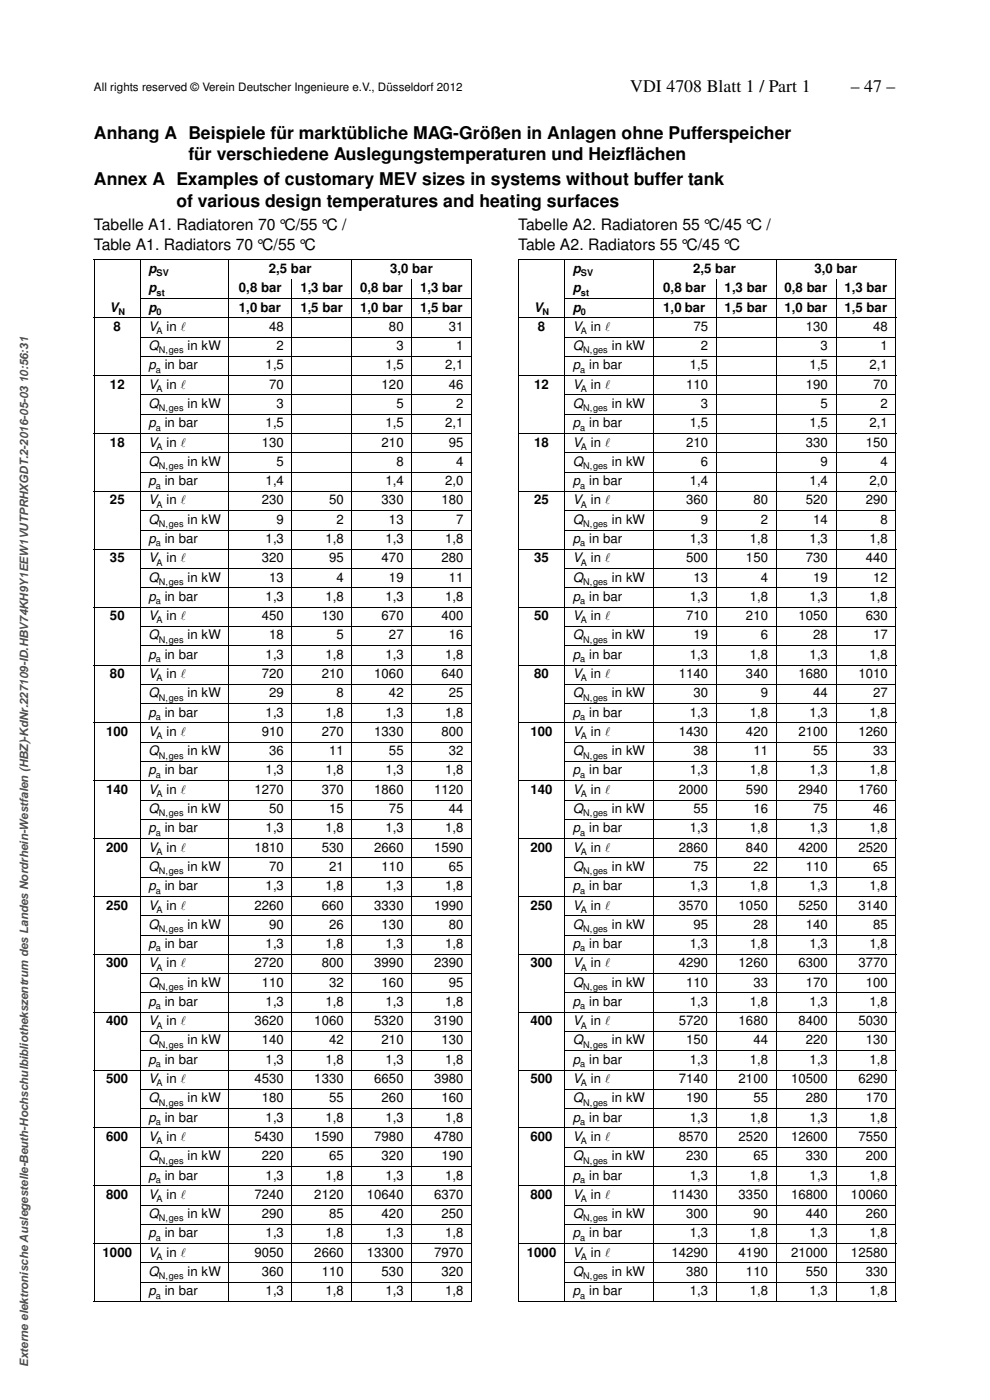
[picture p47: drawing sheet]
<svg xmlns="http://www.w3.org/2000/svg" width="210mm" height="297mm" viewBox="0 0 210 297" stroke-linecap="round" stroke-linejoin="round" font-family="sans-serif">
<defs><g id="words">
<g font-size="3.8">
<text x="133.7" y="19.5">VDI 4708 Blatt 1 / Part 1</text>
<text x="180.5" y="19.5">– 47 –</text>
</g>
<g font-size="3.7">
<text x="19.9" y="29.5">Anhang A Beispiele für marktübliche MAG-Größen in Anlagen ohne Pufferspeicher</text>
<text x="40" y="34">für verschiedene Auslegungstemperaturen und Heizflächen</text>
<text x="19.9" y="39.3">Annex A Examples of customary MEV sizes in systems without buffer tank</text>
<text x="37.4" y="43.8">of various design temperatures and heating surfaces</text>
</g>
<g font-size="3.3">
<text x="19.9" y="48.8">Tabelle A1. Radiatoren 70 °C/55 °C /</text>
<text x="19.9" y="53">Table A1. Radiators 70 °C/55 °C</text>
<text x="109.9" y="48.8">Tabelle A2. Radiatoren 55 °C/45 °C /</text>
<text x="109.9" y="53">Table A2. Radiators 55 °C/45 °C</text>
</g>
<g font-size="2.8">
<text x="31.5" y="57.9">p</text>
<text x="57" y="57.9">2,5 bar</text>
<text x="82.8" y="57.9">3,0 bar</text>
<text x="121.5" y="57.9">p</text>
<text x="147" y="57.9">2,5 bar</text>
<text x="172.8" y="57.9">3,0 bar</text>
<text x="31.5" y="62">p</text>
<text x="50.7" y="62">0,8 bar</text>
<text x="63.7" y="62">1,3 bar</text>
<text x="76.4" y="62">0,8 bar</text>
<text x="89.1" y="62">1,3 bar</text>
<text x="121.5" y="62">p</text>
<text x="140.7" y="62">0,8 bar</text>
<text x="153.7" y="62">1,3 bar</text>
<text x="166.4" y="62">0,8 bar</text>
<text x="179.1" y="62">1,3 bar</text>
<text x="23.2" y="66.1">V</text>
<text x="24.1" y="70.2">8</text>
<text x="31.5" y="66.1">p</text>
<text x="31.5" y="70.2">V in l</text>
<text x="50.7" y="66.1">1,0 bar</text>
<text x="57.1" y="70.2">48</text>
<text x="63.7" y="66.1">1,5 bar</text>
<text x="76.4" y="66.1">1,0 bar</text>
<text x="82.5" y="70.2">80</text>
<text x="89.1" y="66.1">1,5 bar</text>
<text x="95.2" y="70.2">31</text>
<text x="113.2" y="66.1">V</text>
<text x="114.1" y="70.2">8</text>
<text x="121.5" y="66.1">p</text>
<text x="121.5" y="70.2">V in l</text>
<text x="140.7" y="66.1">1,0 bar</text>
<text x="147.1" y="70.2">75</text>
<text x="153.7" y="66.1">1,5 bar</text>
<text x="166.4" y="66.1">1,0 bar</text>
<text x="170.9" y="70.2">130</text>
<text x="179.1" y="66.1">1,5 bar</text>
<text x="185.2" y="70.2">48</text>
<text x="31.5" y="74.3">Q</text>
<text x="39.8" y="74.3">in kW</text>
<text x="58.7" y="74.3">2</text>
<text x="84.1" y="74.3">3</text>
<text x="96.8" y="74.3">1</text>
<text x="121.5" y="74.3">Q</text>
<text x="129.8" y="74.3">in kW</text>
<text x="148.7" y="74.3">2</text>
<text x="174.1" y="74.3">3</text>
<text x="186.8" y="74.3">1</text>
<text x="23.3" y="82.5">12</text>
<text x="31.5" y="82.5">V in l</text>
<text x="31.5" y="78.4">p in bar</text>
<text x="56.3" y="78.4">1,5</text>
<text x="57.1" y="82.5">70</text>
<text x="80.9" y="82.5">120</text>
<text x="81.7" y="78.4">1,5</text>
<text x="94.4" y="78.4">2,1</text>
<text x="95.2" y="82.5">46</text>
<text x="113.3" y="82.5">12</text>
<text x="121.5" y="82.5">V in l</text>
<text x="121.5" y="78.4">p in bar</text>
<text x="145.5" y="82.5">110</text>
<text x="146.3" y="78.4">1,5</text>
<text x="170.9" y="82.5">190</text>
<text x="171.7" y="78.4">1,5</text>
<text x="184.4" y="78.4">2,1</text>
<text x="185.2" y="82.5">70</text>
<text x="31.5" y="86.5">Q</text>
<text x="39.8" y="86.5">in kW</text>
<text x="58.7" y="86.5">3</text>
<text x="84.1" y="86.5">5</text>
<text x="96.8" y="86.5">2</text>
<text x="121.5" y="86.5">Q</text>
<text x="129.8" y="86.5">in kW</text>
<text x="148.7" y="86.5">3</text>
<text x="174.1" y="86.5">5</text>
<text x="186.8" y="86.5">2</text>
<text x="23.3" y="94.7">18</text>
<text x="31.5" y="94.7">V in l</text>
<text x="31.5" y="90.6">p in bar</text>
<text x="55.5" y="94.7">130</text>
<text x="56.3" y="90.6">1,5</text>
<text x="80.9" y="94.7">210</text>
<text x="81.7" y="90.6">1,5</text>
<text x="94.4" y="90.6">2,1</text>
<text x="95.2" y="94.7">95</text>
<text x="113.3" y="94.7">18</text>
<text x="121.5" y="94.7">V in l</text>
<text x="121.5" y="90.6">p in bar</text>
<text x="145.5" y="94.7">210</text>
<text x="146.3" y="90.6">1,5</text>
<text x="170.9" y="94.7">330</text>
<text x="171.7" y="90.6">1,5</text>
<text x="183.6" y="94.7">150</text>
<text x="184.4" y="90.6">2,1</text>
<text x="31.5" y="98.8">Q</text>
<text x="39.8" y="98.8">in kW</text>
<text x="58.7" y="98.8">5</text>
<text x="84.1" y="98.8">8</text>
<text x="96.8" y="98.8">4</text>
<text x="121.5" y="98.8">Q</text>
<text x="129.8" y="98.8">in kW</text>
<text x="148.7" y="98.8">6</text>
<text x="174.1" y="98.8">9</text>
<text x="186.8" y="98.8">4</text>
<text x="23.3" y="107">25</text>
<text x="31.5" y="107">V in l</text>
<text x="31.5" y="102.9">p in bar</text>
<text x="55.5" y="107">230</text>
<text x="56.3" y="102.9">1,4</text>
<text x="69.8" y="107">50</text>
<text x="80.9" y="107">330</text>
<text x="81.7" y="102.9">1,4</text>
<text x="93.6" y="107">180</text>
<text x="94.4" y="102.9">2,0</text>
<text x="113.3" y="107">25</text>
<text x="121.5" y="107">V in l</text>
<text x="121.5" y="102.9">p in bar</text>
<text x="145.5" y="107">360</text>
<text x="146.3" y="102.9">1,4</text>
<text x="159.8" y="107">80</text>
<text x="170.9" y="107">520</text>
<text x="171.7" y="102.9">1,4</text>
<text x="183.6" y="107">290</text>
<text x="184.4" y="102.9">2,0</text>
<text x="31.5" y="111.1">Q</text>
<text x="39.8" y="111.1">in kW</text>
<text x="58.7" y="111.1">9</text>
<text x="71.4" y="111.1">2</text>
<text x="82.5" y="111.1">13</text>
<text x="96.8" y="111.1">7</text>
<text x="121.5" y="111.1">Q</text>
<text x="129.8" y="111.1">in kW</text>
<text x="148.7" y="111.1">9</text>
<text x="161.4" y="111.1">2</text>
<text x="172.5" y="111.1">14</text>
<text x="186.8" y="111.1">8</text>
<text x="23.3" y="119.3">35</text>
<text x="31.5" y="119.3">V in l</text>
<text x="31.5" y="115.2">p in bar</text>
<text x="55.5" y="119.3">320</text>
<text x="56.3" y="115.2">1,3</text>
<text x="69" y="115.2">1,8</text>
<text x="69.8" y="119.3">95</text>
<text x="80.9" y="119.3">470</text>
<text x="81.7" y="115.2">1,3</text>
<text x="93.6" y="119.3">280</text>
<text x="94.4" y="115.2">1,8</text>
<text x="113.3" y="119.3">35</text>
<text x="121.5" y="119.3">V in l</text>
<text x="121.5" y="115.2">p in bar</text>
<text x="145.5" y="119.3">500</text>
<text x="146.3" y="115.2">1,3</text>
<text x="158.2" y="119.3">150</text>
<text x="159" y="115.2">1,8</text>
<text x="170.9" y="119.3">730</text>
<text x="171.7" y="115.2">1,3</text>
<text x="183.6" y="119.3">440</text>
<text x="184.4" y="115.2">1,8</text>
<text x="31.5" y="123.4">Q</text>
<text x="39.8" y="123.4">in kW</text>
<text x="57.1" y="123.4">13</text>
<text x="71.4" y="123.4">4</text>
<text x="82.5" y="123.4">19</text>
<text x="95.2" y="123.4">11</text>
<text x="121.5" y="123.4">Q</text>
<text x="129.8" y="123.4">in kW</text>
<text x="147.1" y="123.4">13</text>
<text x="161.4" y="123.4">4</text>
<text x="172.5" y="123.4">19</text>
<text x="185.2" y="123.4">12</text>
<text x="23.3" y="131.6">50</text>
<text x="31.5" y="131.6">V in l</text>
<text x="31.5" y="127.5">p in bar</text>
<text x="55.5" y="131.6">450</text>
<text x="56.3" y="127.5">1,3</text>
<text x="68.2" y="131.6">130</text>
<text x="69" y="127.5">1,8</text>
<text x="80.9" y="131.6">670</text>
<text x="81.7" y="127.5">1,3</text>
<text x="93.6" y="131.6">400</text>
<text x="94.4" y="127.5">1,8</text>
<text x="113.3" y="131.6">50</text>
<text x="121.5" y="131.6">V in l</text>
<text x="121.5" y="127.5">p in bar</text>
<text x="145.5" y="131.6">710</text>
<text x="146.3" y="127.5">1,3</text>
<text x="158.2" y="131.6">210</text>
<text x="159" y="127.5">1,8</text>
<text x="169.4" y="131.6">1050</text>
<text x="171.7" y="127.5">1,3</text>
<text x="183.6" y="131.6">630</text>
<text x="184.4" y="127.5">1,8</text>
<text x="31.5" y="135.6">Q</text>
<text x="39.8" y="135.6">in kW</text>
<text x="57.1" y="135.6">18</text>
<text x="71.4" y="135.6">5</text>
<text x="82.5" y="135.6">27</text>
<text x="95.2" y="135.6">16</text>
<text x="121.5" y="135.6">Q</text>
<text x="129.8" y="135.6">in kW</text>
<text x="147.1" y="135.6">19</text>
<text x="161.4" y="135.6">6</text>
<text x="172.5" y="135.6">28</text>
<text x="185.2" y="135.6">17</text>
<text x="23.3" y="143.9">80</text>
<text x="31.5" y="143.9">V in l</text>
<text x="31.5" y="139.7">p in bar</text>
<text x="55.5" y="143.9">720</text>
<text x="56.3" y="139.7">1,3</text>
<text x="68.2" y="143.9">210</text>
<text x="69" y="139.7">1,8</text>
<text x="79.4" y="143.9">1060</text>
<text x="81.7" y="139.7">1,3</text>
<text x="93.6" y="143.9">640</text>
<text x="94.4" y="139.7">1,8</text>
<text x="113.3" y="143.9">80</text>
<text x="121.5" y="143.9">V in l</text>
<text x="121.5" y="139.7">p in bar</text>
<text x="144" y="143.9">1140</text>
<text x="146.3" y="139.7">1,3</text>
<text x="158.2" y="143.9">340</text>
<text x="159" y="139.7">1,8</text>
<text x="169.4" y="143.9">1680</text>
<text x="171.7" y="139.7">1,3</text>
<text x="182.1" y="143.9">1010</text>
<text x="184.4" y="139.7">1,8</text>
<text x="31.5" y="147.9">Q</text>
<text x="39.8" y="147.9">in kW</text>
<text x="57.1" y="147.9">29</text>
<text x="71.4" y="147.9">8</text>
<text x="82.5" y="147.9">42</text>
<text x="95.2" y="147.9">25</text>
<text x="121.5" y="147.9">Q</text>
<text x="129.8" y="147.9">in kW</text>
<text x="147.1" y="147.9">30</text>
<text x="161.4" y="147.9">9</text>
<text x="172.5" y="147.9">44</text>
<text x="185.2" y="147.9">27</text>
<text x="31.5" y="152">p in bar</text>
<text x="56.3" y="152">1,3</text>
<text x="69" y="152">1,8</text>
<text x="81.7" y="152">1,3</text>
<text x="94.4" y="152">1,8</text>
<text x="121.5" y="152">p in bar</text>
<text x="146.3" y="152">1,3</text>
<text x="159" y="152">1,8</text>
<text x="171.7" y="152">1,3</text>
<text x="184.4" y="152">1,8</text>
<text x="22.5" y="156.1">100</text>
<text x="31.5" y="156.1">V in l</text>
<text x="31.5" y="160.2">Q</text>
<text x="39.8" y="160.2">in kW</text>
<text x="55.5" y="156.1">910</text>
<text x="57.1" y="160.2">36</text>
<text x="68.2" y="156.1">270</text>
<text x="69.8" y="160.2">11</text>
<text x="79.4" y="156.1">1330</text>
<text x="82.5" y="160.2">55</text>
<text x="93.6" y="156.1">800</text>
<text x="95.2" y="160.2">32</text>
<text x="112.5" y="156.1">100</text>
<text x="121.5" y="160.2">Q</text>
<text x="121.5" y="156.1">V in l</text>
<text x="129.8" y="160.2">in kW</text>
<text x="144" y="156.1">1430</text>
<text x="147.1" y="160.2">38</text>
<text x="158.2" y="156.1">420</text>
<text x="159.8" y="160.2">11</text>
<text x="169.4" y="156.1">2100</text>
<text x="172.5" y="160.2">55</text>
<text x="182.1" y="156.1">1260</text>
<text x="185.2" y="160.2">33</text>
<text x="31.5" y="164.3">p in bar</text>
<text x="56.3" y="164.3">1,3</text>
<text x="69" y="164.3">1,8</text>
<text x="81.7" y="164.3">1,3</text>
<text x="94.4" y="164.3">1,8</text>
<text x="121.5" y="164.3">p in bar</text>
<text x="146.3" y="164.3">1,3</text>
<text x="159" y="164.3">1,8</text>
<text x="171.7" y="164.3">1,3</text>
<text x="184.4" y="164.3">1,8</text>
<text x="22.5" y="168.4">140</text>
<text x="31.5" y="172.5">Q</text>
<text x="31.5" y="168.4">V in l</text>
<text x="39.8" y="172.5">in kW</text>
<text x="54" y="168.4">1270</text>
<text x="57.1" y="172.5">50</text>
<text x="68.2" y="168.4">370</text>
<text x="69.8" y="172.5">15</text>
<text x="79.4" y="168.4">1860</text>
<text x="82.5" y="172.5">75</text>
<text x="92.1" y="168.4">1120</text>
<text x="95.2" y="172.5">44</text>
<text x="112.5" y="168.4">140</text>
<text x="121.5" y="172.5">Q</text>
<text x="121.5" y="168.4">V in l</text>
<text x="129.8" y="172.5">in kW</text>
<text x="144" y="168.4">2000</text>
<text x="147.1" y="172.5">55</text>
<text x="158.2" y="168.4">590</text>
<text x="159.8" y="172.5">16</text>
<text x="169.4" y="168.4">2940</text>
<text x="172.5" y="172.5">75</text>
<text x="182.1" y="168.4">1760</text>
<text x="185.2" y="172.5">46</text>
<text x="31.5" y="176.6">p in bar</text>
<text x="56.3" y="176.6">1,3</text>
<text x="69" y="176.6">1,8</text>
<text x="81.7" y="176.6">1,3</text>
<text x="94.4" y="176.6">1,8</text>
<text x="121.5" y="176.6">p in bar</text>
<text x="146.3" y="176.6">1,3</text>
<text x="159" y="176.6">1,8</text>
<text x="171.7" y="176.6">1,3</text>
<text x="184.4" y="176.6">1,8</text>
<text x="22.5" y="180.7">200</text>
<text x="31.5" y="184.7">Q</text>
<text x="31.5" y="180.7">V in l</text>
<text x="39.8" y="184.7">in kW</text>
<text x="54" y="180.7">1810</text>
<text x="57.1" y="184.7">70</text>
<text x="68.2" y="180.7">530</text>
<text x="69.8" y="184.7">21</text>
<text x="79.4" y="180.7">2660</text>
<text x="80.9" y="184.7">110</text>
<text x="92.1" y="180.7">1590</text>
<text x="95.2" y="184.7">65</text>
<text x="112.5" y="180.7">200</text>
<text x="121.5" y="184.7">Q</text>
<text x="121.5" y="180.7">V in l</text>
<text x="129.8" y="184.7">in kW</text>
<text x="144" y="180.7">2860</text>
<text x="147.1" y="184.7">75</text>
<text x="158.2" y="180.7">840</text>
<text x="159.8" y="184.7">22</text>
<text x="169.4" y="180.7">4200</text>
<text x="170.9" y="184.7">110</text>
<text x="182.1" y="180.7">2520</text>
<text x="185.2" y="184.7">65</text>
<text x="31.5" y="188.9">p in bar</text>
<text x="56.3" y="188.9">1,3</text>
<text x="69" y="188.9">1,8</text>
<text x="81.7" y="188.9">1,3</text>
<text x="94.4" y="188.9">1,8</text>
<text x="121.5" y="188.9">p in bar</text>
<text x="146.3" y="188.9">1,3</text>
<text x="159" y="188.9">1,8</text>
<text x="171.7" y="188.9">1,3</text>
<text x="184.4" y="188.9">1,8</text>
<text x="22.5" y="193">250</text>
<text x="31.5" y="197">Q</text>
<text x="31.5" y="193">V in l</text>
<text x="39.8" y="197">in kW</text>
<text x="54" y="193">2260</text>
<text x="57.1" y="197">90</text>
<text x="68.2" y="193">660</text>
<text x="69.8" y="197">26</text>
<text x="79.4" y="193">3330</text>
<text x="80.9" y="197">130</text>
<text x="92.1" y="193">1990</text>
<text x="95.2" y="197">80</text>
<text x="112.5" y="193">250</text>
<text x="121.5" y="197">Q</text>
<text x="121.5" y="193">V in l</text>
<text x="129.8" y="197">in kW</text>
<text x="144" y="193">3570</text>
<text x="147.1" y="197">95</text>
<text x="156.7" y="193">1050</text>
<text x="159.8" y="197">28</text>
<text x="169.4" y="193">5250</text>
<text x="170.9" y="197">140</text>
<text x="182.1" y="193">3140</text>
<text x="185.2" y="197">85</text>
<text x="31.5" y="201.1">p in bar</text>
<text x="56.3" y="201.1">1,3</text>
<text x="69" y="201.1">1,8</text>
<text x="81.7" y="201.1">1,3</text>
<text x="94.4" y="201.1">1,8</text>
<text x="121.5" y="201.1">p in bar</text>
<text x="146.3" y="201.1">1,3</text>
<text x="159" y="201.1">1,8</text>
<text x="171.7" y="201.1">1,3</text>
<text x="184.4" y="201.1">1,8</text>
<text x="22.5" y="205.2">300</text>
<text x="31.5" y="209.3">Q</text>
<text x="31.5" y="205.2">V in l</text>
<text x="39.8" y="209.3">in kW</text>
<text x="54" y="205.2">2720</text>
<text x="55.5" y="209.3">110</text>
<text x="68.2" y="205.2">800</text>
<text x="69.8" y="209.3">32</text>
<text x="79.4" y="205.2">3990</text>
<text x="80.9" y="209.3">160</text>
<text x="92.1" y="205.2">2390</text>
<text x="95.2" y="209.3">95</text>
<text x="112.5" y="205.2">300</text>
<text x="121.5" y="209.3">Q</text>
<text x="121.5" y="205.2">V in l</text>
<text x="129.8" y="209.3">in kW</text>
<text x="144" y="205.2">4290</text>
<text x="145.5" y="209.3">110</text>
<text x="156.7" y="205.2">1260</text>
<text x="159.8" y="209.3">33</text>
<text x="169.4" y="205.2">6300</text>
<text x="170.9" y="209.3">170</text>
<text x="182.1" y="205.2">3770</text>
<text x="183.6" y="209.3">100</text>
<text x="31.5" y="213.4">p in bar</text>
<text x="56.3" y="213.4">1,3</text>
<text x="69" y="213.4">1,8</text>
<text x="81.7" y="213.4">1,3</text>
<text x="94.4" y="213.4">1,8</text>
<text x="121.5" y="213.4">p in bar</text>
<text x="146.3" y="213.4">1,3</text>
<text x="159" y="213.4">1,8</text>
<text x="171.7" y="213.4">1,3</text>
<text x="184.4" y="213.4">1,8</text>
<text x="22.5" y="217.5">400</text>
<text x="31.5" y="221.6">Q</text>
<text x="31.5" y="217.5">V in l</text>
<text x="39.8" y="221.6">in kW</text>
<text x="54" y="217.5">3620</text>
<text x="55.5" y="221.6">140</text>
<text x="66.7" y="217.5">1060</text>
<text x="69.8" y="221.6">42</text>
<text x="79.4" y="217.5">5320</text>
<text x="80.9" y="221.6">210</text>
<text x="92.1" y="217.5">3190</text>
<text x="93.6" y="221.6">130</text>
<text x="112.5" y="217.5">400</text>
<text x="121.5" y="221.6">Q</text>
<text x="121.5" y="217.5">V in l</text>
<text x="129.8" y="221.6">in kW</text>
<text x="144" y="217.5">5720</text>
<text x="145.5" y="221.6">150</text>
<text x="156.7" y="217.5">1680</text>
<text x="159.8" y="221.6">44</text>
<text x="169.4" y="217.5">8400</text>
<text x="170.9" y="221.6">220</text>
<text x="182.1" y="217.5">5030</text>
<text x="183.6" y="221.6">130</text>
<text x="31.5" y="225.7">p in bar</text>
<text x="56.3" y="225.7">1,3</text>
<text x="69" y="225.7">1,8</text>
<text x="81.7" y="225.7">1,3</text>
<text x="94.4" y="225.7">1,8</text>
<text x="121.5" y="225.7">p in bar</text>
<text x="146.3" y="225.7">1,3</text>
<text x="159" y="225.7">1,8</text>
<text x="171.7" y="225.7">1,3</text>
<text x="184.4" y="225.7">1,8</text>
<text x="22.5" y="229.8">500</text>
<text x="31.5" y="233.9">Q</text>
<text x="31.5" y="229.8">V in l</text>
<text x="39.8" y="233.9">in kW</text>
<text x="54" y="229.8">4530</text>
<text x="55.5" y="233.9">180</text>
<text x="66.7" y="229.8">1330</text>
<text x="69.8" y="233.9">55</text>
<text x="79.4" y="229.8">6650</text>
<text x="80.9" y="233.9">260</text>
<text x="92.1" y="229.8">3980</text>
<text x="93.6" y="233.9">160</text>
<text x="112.5" y="229.8">500</text>
<text x="121.5" y="233.9">Q</text>
<text x="121.5" y="229.8">V in l</text>
<text x="129.8" y="233.9">in kW</text>
<text x="144" y="229.8">7140</text>
<text x="145.5" y="233.9">190</text>
<text x="156.7" y="229.8">2100</text>
<text x="159.8" y="233.9">55</text>
<text x="167.8" y="229.8">10500</text>
<text x="170.9" y="233.9">280</text>
<text x="182.1" y="229.8">6290</text>
<text x="183.6" y="233.9">170</text>
<text x="31.5" y="238">p in bar</text>
<text x="56.3" y="238">1,3</text>
<text x="69" y="238">1,8</text>
<text x="81.7" y="238">1,3</text>
<text x="94.4" y="238">1,8</text>
<text x="121.5" y="238">p in bar</text>
<text x="146.3" y="238">1,3</text>
<text x="159" y="238">1,8</text>
<text x="171.7" y="238">1,3</text>
<text x="184.4" y="238">1,8</text>
<text x="22.5" y="242.1">600</text>
<text x="31.5" y="242.1">V in l</text>
<text x="54" y="242.1">5430</text>
<text x="66.7" y="242.1">1590</text>
<text x="79.4" y="242.1">7980</text>
<text x="92.1" y="242.1">4780</text>
<text x="112.5" y="242.1">600</text>
<text x="121.5" y="242.1">V in l</text>
<text x="144" y="242.1">8570</text>
<text x="156.7" y="242.1">2520</text>
<text x="167.8" y="242.1">12600</text>
<text x="182.1" y="242.1">7550</text>
<text x="31.5" y="246.1">Q</text>
<text x="31.5" y="250.2">p in bar</text>
<text x="39.8" y="246.1">in kW</text>
<text x="55.5" y="246.1">220</text>
<text x="56.3" y="250.2">1,3</text>
<text x="69" y="250.2">1,8</text>
<text x="69.8" y="246.1">65</text>
<text x="80.9" y="246.1">320</text>
<text x="81.7" y="250.2">1,3</text>
<text x="93.6" y="246.1">190</text>
<text x="94.4" y="250.2">1,8</text>
<text x="121.5" y="246.1">Q</text>
<text x="121.5" y="250.2">p in bar</text>
<text x="129.8" y="246.1">in kW</text>
<text x="145.5" y="246.1">230</text>
<text x="146.3" y="250.2">1,3</text>
<text x="159" y="250.2">1,8</text>
<text x="159.8" y="246.1">65</text>
<text x="170.9" y="246.1">330</text>
<text x="171.7" y="250.2">1,3</text>
<text x="183.6" y="246.1">200</text>
<text x="184.4" y="250.2">1,8</text>
<text x="22.5" y="254.3">800</text>
<text x="31.5" y="254.3">V in l</text>
<text x="54" y="254.3">7240</text>
<text x="66.7" y="254.3">2120</text>
<text x="77.8" y="254.3">10640</text>
<text x="92.1" y="254.3">6370</text>
<text x="112.5" y="254.3">800</text>
<text x="121.5" y="254.3">V in l</text>
<text x="142.4" y="254.3">11430</text>
<text x="156.7" y="254.3">3350</text>
<text x="167.8" y="254.3">16800</text>
<text x="180.5" y="254.3">10060</text>
<text x="31.5" y="258.4">Q</text>
<text x="31.5" y="262.5">p in bar</text>
<text x="39.8" y="258.4">in kW</text>
<text x="55.5" y="258.4">290</text>
<text x="56.3" y="262.5">1,3</text>
<text x="69" y="262.5">1,8</text>
<text x="69.8" y="258.4">85</text>
<text x="80.9" y="258.4">420</text>
<text x="81.7" y="262.5">1,3</text>
<text x="93.6" y="258.4">250</text>
<text x="94.4" y="262.5">1,8</text>
<text x="121.5" y="258.4">Q</text>
<text x="121.5" y="262.5">p in bar</text>
<text x="129.8" y="258.4">in kW</text>
<text x="145.5" y="258.4">300</text>
<text x="146.3" y="262.5">1,3</text>
<text x="159" y="262.5">1,8</text>
<text x="159.8" y="258.4">90</text>
<text x="170.9" y="258.4">440</text>
<text x="171.7" y="262.5">1,3</text>
<text x="183.6" y="258.4">260</text>
<text x="184.4" y="262.5">1,8</text>
<text x="21.8" y="266.6">1000</text>
<text x="31.5" y="266.6">V in l</text>
<text x="54" y="266.6">9050</text>
<text x="66.7" y="266.6">2660</text>
<text x="77.8" y="266.6">13300</text>
<text x="92.1" y="266.6">7970</text>
<text x="111.8" y="266.6">1000</text>
<text x="121.5" y="266.6">V in l</text>
<text x="142.4" y="266.6">14290</text>
<text x="156.7" y="266.6">4190</text>
<text x="167.8" y="266.6">21000</text>
<text x="180.5" y="266.6">12580</text>
<text x="31.5" y="270.7">Q</text>
<text x="31.5" y="274.8">p in bar</text>
<text x="39.8" y="270.7">in kW</text>
<text x="55.5" y="270.7">360</text>
<text x="56.3" y="274.8">1,3</text>
<text x="68.2" y="270.7">110</text>
<text x="69" y="274.8">1,8</text>
<text x="80.9" y="270.7">530</text>
<text x="81.7" y="274.8">1,3</text>
<text x="93.6" y="270.7">320</text>
<text x="94.4" y="274.8">1,8</text>
<text x="121.5" y="270.7">Q</text>
<text x="121.5" y="274.8">p in bar</text>
<text x="129.8" y="270.7">in kW</text>
<text x="145.5" y="270.7">380</text>
<text x="146.3" y="274.8">1,3</text>
<text x="158.2" y="270.7">110</text>
<text x="159" y="274.8">1,8</text>
<text x="170.9" y="270.7">550</text>
<text x="171.7" y="274.8">1,3</text>
<text x="183.6" y="270.7">330</text>
<text x="184.4" y="274.8">1,8</text>
</g>
<text font-size="2.5" x="19.9" y="19.3">All rights reserved © Verein Deutscher Ingenieure e.V., Düsseldorf 2012</text>
<text font-size="2.5" fill="#4d4d4d" x="6" y="289.9" transform="rotate(-90 6 289.9)">Externe elektronische Auslegestelle-Beuth-Hochschulbibliothekszentrum des Landes Nordrhein-Westfalen (HBZ)-KdNr.227109-ID.HBV74KH9Y1EEW1VUTPRHXGDT.2-2016-05-03 10:56:31</text>
<g font-size="1.9">
<text x="33.2" y="58.6">SV</text>
<text x="123.2" y="58.6">SV</text>
<text x="33.2" y="62.7">st</text>
<text x="123.2" y="62.7">st</text>
<text x="25.1" y="66.8">N</text>
<text x="33.2" y="66.8">0</text>
<text x="33.2" y="70.9">A</text>
<text x="115.1" y="66.8">N</text>
<text x="123.2" y="66.8">0</text>
<text x="123.2" y="70.9">A</text>
<text x="33.7" y="75">N, ges</text>
<text x="123.7" y="75">N, ges</text>
<text x="33.1" y="79.1">a</text>
<text x="33.2" y="83.1">A</text>
<text x="123.1" y="79.1">a</text>
<text x="123.2" y="83.1">A</text>
<text x="33.7" y="87.3">N, ges</text>
<text x="123.7" y="87.3">N, ges</text>
<text x="33.1" y="91.4">a</text>
<text x="33.2" y="95.4">A</text>
<text x="123.1" y="91.4">a</text>
<text x="123.2" y="95.4">A</text>
<text x="33.7" y="99.5">N, ges</text>
<text x="123.7" y="99.5">N, ges</text>
<text x="33.1" y="103.6">a</text>
<text x="33.2" y="107.7">A</text>
<text x="123.1" y="103.6">a</text>
<text x="123.2" y="107.7">A</text>
<text x="33.7" y="111.8">N, ges</text>
<text x="123.7" y="111.8">N, ges</text>
<text x="33.1" y="115.9">a</text>
<text x="33.2" y="120">A</text>
<text x="123.1" y="115.9">a</text>
<text x="123.2" y="120">A</text>
<text x="33.7" y="124.1">N, ges</text>
<text x="123.7" y="124.1">N, ges</text>
<text x="33.1" y="128.2">a</text>
<text x="123.1" y="128.2">a</text>
<text x="33.2" y="132.3">A</text>
<text x="33.7" y="136.4">N, ges</text>
<text x="123.2" y="132.3">A</text>
<text x="123.7" y="136.4">N, ges</text>
<text x="33.1" y="140.5">a</text>
<text x="123.1" y="140.5">a</text>
<text x="33.2" y="144.5">A</text>
<text x="33.7" y="148.6">N, ges</text>
<text x="123.2" y="144.5">A</text>
<text x="123.7" y="148.6">N, ges</text>
<text x="33.1" y="152.7">a</text>
<text x="123.1" y="152.7">a</text>
<text x="33.2" y="156.8">A</text>
<text x="33.7" y="160.9">N, ges</text>
<text x="123.2" y="156.8">A</text>
<text x="123.7" y="160.9">N, ges</text>
<text x="33.1" y="165">a</text>
<text x="123.1" y="165">a</text>
<text x="33.2" y="169.1">A</text>
<text x="33.7" y="173.2">N, ges</text>
<text x="123.2" y="169.1">A</text>
<text x="123.7" y="173.2">N, ges</text>
<text x="33.1" y="177.3">a</text>
<text x="123.1" y="177.3">a</text>
<text x="33.2" y="181.4">A</text>
<text x="33.7" y="185.5">N, ges</text>
<text x="123.2" y="181.4">A</text>
<text x="123.7" y="185.5">N, ges</text>
<text x="33.1" y="189.6">a</text>
<text x="123.1" y="189.6">a</text>
<text x="33.2" y="193.6">A</text>
<text x="33.7" y="197.7">N, ges</text>
<text x="123.2" y="193.6">A</text>
<text x="123.7" y="197.7">N, ges</text>
<text x="33.1" y="201.8">a</text>
<text x="123.1" y="201.8">a</text>
<text x="33.2" y="205.9">A</text>
<text x="123.2" y="205.9">A</text>
<text x="33.1" y="214.1">a</text>
<text x="33.7" y="210">N, ges</text>
<text x="123.1" y="214.1">a</text>
<text x="123.7" y="210">N, ges</text>
<text x="33.2" y="218.2">A</text>
<text x="123.2" y="218.2">A</text>
<text x="33.1" y="226.4">a</text>
<text x="33.7" y="222.3">N, ges</text>
<text x="123.1" y="226.4">a</text>
<text x="123.7" y="222.3">N, ges</text>
<text x="33.2" y="230.5">A</text>
<text x="123.2" y="230.5">A</text>
<text x="33.1" y="238.7">a</text>
<text x="33.7" y="234.6">N, ges</text>
<text x="123.1" y="238.7">a</text>
<text x="123.7" y="234.6">N, ges</text>
<text x="33.2" y="242.7">A</text>
<text x="123.2" y="242.7">A</text>
<text x="33.1" y="251">a</text>
<text x="33.7" y="246.8">N, ges</text>
<text x="123.1" y="251">a</text>
<text x="123.7" y="246.8">N, ges</text>
<text x="33.2" y="255">A</text>
<text x="123.2" y="255">A</text>
<text x="33.1" y="263.2">a</text>
<text x="33.7" y="259.1">N, ges</text>
<text x="123.1" y="263.2">a</text>
<text x="123.7" y="259.1">N, ges</text>
<text x="33.2" y="267.3">A</text>
<text x="123.2" y="267.3">A</text>
<text x="33.1" y="275.5">a</text>
<text x="33.7" y="271.4">N, ges</text>
<text x="123.1" y="275.5">a</text>
<text x="123.7" y="271.4">N, ges</text>
</g>
</g></defs>
<g fill="none" stroke="#000" stroke-width=".21">
<path d="M19.9 55.1h80.2M20 55.2v220.8M29.8 55v221.2M48.5 55v221.2M61.9 59.2v217M74.7 55v221.2M87.3 59.2v217M100.1 55.2v220.8M109.9 55.1h80.2M110 55.2v220.8M119.8 55v221.2M138.5 55v221.2"/>
<path d="M151.9 59.2v217M164.7 55v221.2M177.3 59.2v217M190.1 55.2v220.8M19.9 67.4h80.2M19.9 79.7h80.2M29.7 63.4h70.4M29.7 71.5h70.4M29.7 75.6h70.4M109.9 67.4h80.2M109.9 79.7h80.2M119.7 63.4h70.4"/>
<path d="M119.7 71.5h70.4M119.7 75.6h70.4M19.9 92h80.2M29.7 83.8h70.4M29.7 87.9h70.4M29.7 96.1h70.4M109.9 92h80.2M119.7 83.8h70.4M119.7 87.9h70.4M119.7 96.1h70.4M19.9 104.2h80.2M19.9 116.5h80.2"/>
<path d="M29.7 100.2h70.4M29.7 108.3h70.4M29.7 112.4h70.4M109.9 104.2h80.2M109.9 116.5h80.2M119.7 100.2h70.4M119.7 108.3h70.4M119.7 112.4h70.4M19.9 128.8h80.2M29.7 120.6h70.4M29.7 124.7h70.4M29.7 132.9h70.4"/>
<path d="M29.7 137h70.4M109.9 128.8h80.2M119.7 120.6h70.4M119.7 124.7h70.4M119.7 132.9h70.4M119.7 137h70.4M19.9 141.1h80.2M19.9 153.4h80.2M29.7 145.2h70.4M29.7 149.3h70.4M29.7 157.4h70.4M109.9 141.1h80.2"/>
<path d="M109.9 153.4h80.2M119.7 145.2h70.4M119.7 149.3h70.4M119.7 157.4h70.4M19.9 165.6h80.2M19.9 177.9h80.2M29.7 161.5h70.4M29.7 169.7h70.4M29.7 173.8h70.4M109.9 165.6h80.2M109.9 177.9h80.2M119.7 161.5h70.4"/>
<path d="M119.7 169.7h70.4M119.7 173.8h70.4M19.9 190.2h80.2M29.7 182h70.4M29.7 186.1h70.4M29.7 194.3h70.4M29.7 198.4h70.4M109.9 190.2h80.2M119.7 182h70.4M119.7 186.1h70.4M119.7 194.3h70.4M119.7 198.4h70.4"/>
<path d="M19.9 202.5h80.2M19.9 214.7h80.2M29.7 206.5h70.4M29.7 210.7h70.4M29.7 218.8h70.4M109.9 202.5h80.2M109.9 214.7h80.2M119.7 206.5h70.4M119.7 210.7h70.4M119.7 218.8h70.4M19.9 227h80.2M19.9 239.3h80.2"/>
<path d="M29.7 222.9h70.4M29.7 231.1h70.4M29.7 235.2h70.4M109.9 227h80.2M109.9 239.3h80.2M119.7 222.9h70.4M119.7 231.1h70.4M119.7 235.2h70.4M19.9 251.6h80.2M29.7 243.4h70.4M29.7 247.5h70.4M29.7 255.7h70.4"/>
<path d="M29.7 259.8h70.4M109.9 251.6h80.2M119.7 243.4h70.4M119.7 247.5h70.4M119.7 255.7h70.4M119.7 259.8h70.4M19.9 263.9h80.2M19.9 276.2h80.2M29.7 267.9h70.4M29.7 272h70.4M109.9 263.9h80.2M109.9 276.2h80.2"/>
<path d="M119.7 267.9h70.4M119.7 272h70.4"/>
</g>
<use href="#words"/>
</svg>
